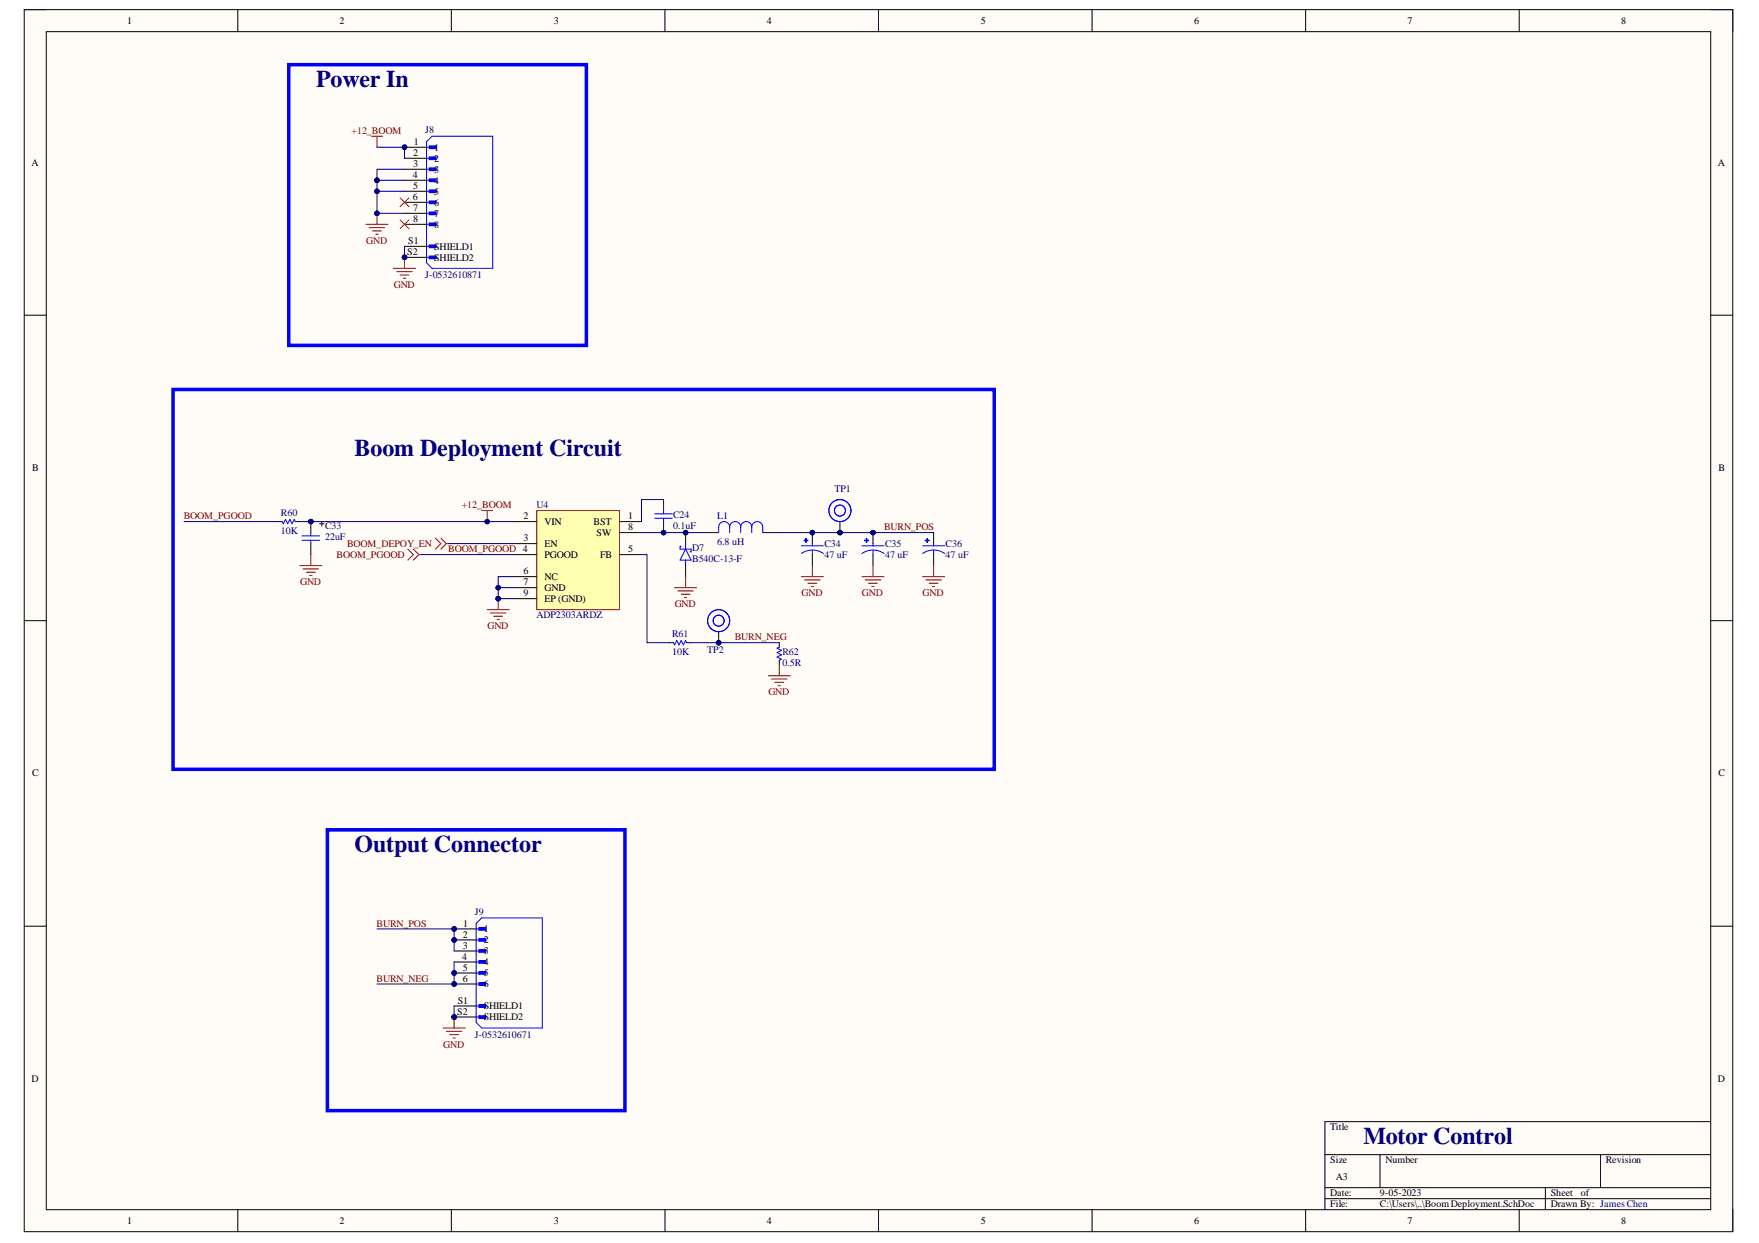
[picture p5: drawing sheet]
<svg xmlns="http://www.w3.org/2000/svg" width="297mm" height="210mm" viewBox="0 0 297 210" stroke-linecap="round" stroke-linejoin="round" font-family="sans-serif">
<defs><g id="words">
<g font-size="4.1" fill="#000080">
<text x="53.4" y="14.7">Power In</text>
<text x="59.9" y="77">Boom Deployment Circuit</text>
<text x="59.9" y="143.9">Output Connector</text>
<text x="230.2" y="193.1">Motor Control</text>
</g>
<g font-size="1.7">
<text x="21.5" y="4.1">1</text>
<text x="57.3" y="4.1">2</text>
<text x="93.5" y="4.1">3</text>
<text x="129.5" y="4.1">4</text>
<text x="165.6" y="4.1">5</text>
<text x="201.6" y="4.1">6</text>
<text x="237.7" y="4.1">7</text>
<text x="273.8" y="4.1">8</text>
<text x="5.3" y="28">A</text>
<text x="69.8" y="26.4">2</text>
<text x="69.8" y="28.2">3</text>
<text x="69.9" y="24.5">1</text>
<text x="73.3" y="25.4">1</text>
<text x="73.3" y="27.3">2</text>
<text x="73.3" y="29.1">3</text>
<text x="290.1" y="28">A</text>
<text x="69.7" y="30.1">4</text>
<text x="69.7" y="33.8">6</text>
<text x="69.8" y="31.9">5</text>
<text x="69.8" y="35.7">7</text>
<text x="73.3" y="31">4</text>
<text x="73.3" y="32.9">5</text>
<text x="73.3" y="34.7">6</text>
<text x="68.9" y="41.2">S1</text>
<text x="69.8" y="37.5">8</text>
<text x="73.3" y="36.6">7</text>
<text x="73.3" y="38.4">8</text>
<text x="68.8" y="43.1">S2</text>
<text x="73.3" y="42.2">SHIELD1</text>
<text x="73.3" y="44">SHIELD2</text>
<text x="5.4" y="79.6">B</text>
<text x="290.2" y="79.6">B</text>
<text x="88.4" y="87.7">2</text>
<text x="91.9" y="88.6">VIN</text>
<text x="100.2" y="88.6">BST</text>
<text x="106.1" y="87.7">1</text>
<text x="106.1" y="89.6">8</text>
<text x="88.4" y="91.4">3</text>
<text x="91.9" y="92.3">EN</text>
<text x="91.9" y="94.2">PGOOD</text>
<text x="100.7" y="90.5">SW</text>
<text x="101.3" y="94.2">FB</text>
<text x="106.1" y="93.3">5</text>
<text x="88.4" y="98.8">7</text>
<text x="88.4" y="97">6</text>
<text x="88.4" y="100.7">9</text>
<text x="91.9" y="99.8">GND</text>
<text x="91.9" y="97.9">NC</text>
<text x="91.9" y="101.6">EP (GND)</text>
<text x="5.4" y="131.1">C</text>
<text x="290.2" y="131.1">C</text>
<text x="78.2" y="158.3">2</text>
<text x="78.2" y="160.2">3</text>
<text x="78.2" y="156.5">1</text>
<text x="81.7" y="157.4">1</text>
<text x="81.7" y="159.2">2</text>
<text x="81.7" y="161.1">3</text>
<text x="78.1" y="162">4</text>
<text x="78.2" y="163.9">5</text>
<text x="78.2" y="165.8">6</text>
<text x="81.7" y="163">4</text>
<text x="81.7" y="164.8">5</text>
<text x="81.7" y="166.7">6</text>
<text x="77.2" y="171.3">S2</text>
<text x="77.3" y="169.5">S1</text>
<text x="81.7" y="170.4">SHIELD1</text>
<text x="81.7" y="172.3">SHIELD2</text>
<text x="5.3" y="182.7">D</text>
<text x="290.1" y="182.7">D</text>
<text x="224.6" y="190.8">Title</text>
<text x="224.6" y="196.4">Size</text>
<text x="234" y="196.4">Number</text>
<text x="271.2" y="196.4">Revision</text>
<text x="224.6" y="202">Date:</text>
<text x="224.6" y="203.9">File:</text>
<text x="225.6" y="199.2">A3</text>
<text x="233" y="202">9-05-2023</text>
<text x="233" y="203.9">C:\Users\..\BoomDeployment.SchDoc</text>
<text x="261.9" y="202">Sheet</text>
<text x="261.9" y="203.9">Drawn By: JamesChen</text>
<text x="266.9" y="202">of</text>
<text x="21.5" y="206.6">1</text>
<text x="57.3" y="206.6">2</text>
<text x="93.5" y="206.6">3</text>
<text x="129.5" y="206.6">4</text>
<text x="165.6" y="206.6">5</text>
<text x="201.6" y="206.6">6</text>
<text x="237.7" y="206.6">7</text>
<text x="273.8" y="206.6">8</text>
</g>
<g font-size="1.7" fill="#800000">
<text x="59.4" y="22.6">+12_BOOM</text>
<text x="61.8" y="41.2">GND</text>
<text x="66.5" y="48.7">GND</text>
<text x="31" y="87.7">BOOM_PGOOD</text>
<text x="78" y="85.8">+12_BOOM</text>
<text x="149.3" y="89.6">BURN_POS</text>
<text x="56.8" y="94.2">BOOM_PGOOD</text>
<text x="58.6" y="92.3">BOOM_DEPOY_EN</text>
<text x="75.7" y="93.3">BOOM_PGOOD 4</text>
<text x="50.7" y="98.8">GND</text>
<text x="135.3" y="100.7">GND</text>
<text x="145.6" y="100.7">GND</text>
<text x="155.8" y="100.7">GND</text>
<text x="82.3" y="106.3">GND</text>
<text x="113.9" y="102.6">GND</text>
<text x="124.1" y="108.1">BURN_NEG</text>
<text x="129.7" y="117.4">GND</text>
<text x="63.6" y="156.5">BURN_POS</text>
<text x="63.6" y="165.8">BURN_NEG</text>
<text x="74.9" y="176.9">GND</text>
</g>
<g font-size="1.7" fill="#000080">
<text x="71.8" y="22.5">J8</text>
<text x="71.8" y="47">J-0532610871</text>
<text x="140.9" y="83">TP1</text>
<text x="47.4" y="87.1">R60</text>
<text x="54.9" y="89.4">C33</text>
<text x="90.6" y="85.8">U4</text>
<text x="113.7" y="89.4">0.1uF</text>
<text x="113.7" y="87.5">C24</text>
<text x="121.1" y="87.7">L1</text>
<text x="47.4" y="90.1">10K</text>
<text x="54.9" y="91.2">22uF</text>
<text x="116.9" y="93.1">D7</text>
<text x="116.9" y="95">B540C-13-F</text>
<text x="121.1" y="92">6.8 uH</text>
<text x="139.2" y="94.3">47 uF</text>
<text x="139.2" y="92.4">C34</text>
<text x="149.5" y="94.3">47 uF</text>
<text x="149.5" y="92.4">C35</text>
<text x="159.7" y="94.3">47 uF</text>
<text x="159.7" y="92.4">C36</text>
<text x="90.6" y="104.4">ADP2303ARDZ</text>
<text x="113.5" y="107.5">R61</text>
<text x="113.5" y="110.6">10K</text>
<text x="119.4" y="110.3">TP2</text>
<text x="132.1" y="112.4">0.5R</text>
<text x="132.1" y="110.6">R62</text>
<text x="80.2" y="154.4">J9</text>
<text x="80.2" y="175.3">J-0532610671</text>
</g>
</g></defs>
<path d="M4.1 1.6h288.5v206.4h-288.5z" fill-rule="evenodd" fill="#fffcf8"/>
<path d="M4.1 1.6h288.5v206.4h-288.5z" fill="none" stroke="#000" stroke-width=".17"/>
<path d="M7.8 5.3h281.1v199h-281.1z" fill-rule="evenodd" fill="#fffcf8"/>
<g fill="none" stroke="#000" stroke-width=".17">
<path d="M4.1 1.6h3.7M7.8 5.3h281.1v199h-281.1zM40.2 1.6v3.7M76.2 1.6v3.7M112.3 1.6v3.7M148.3 1.6v3.7M184.4 1.6v3.7M220.5 1.6v3.7M256.5 1.6v3.7M288.9 1.6h3.7v3.7M4.1 53.2h3.7M288.9 53.2h3.7"/>
<path d="M4.1 104.8h3.7M288.9 104.8h3.7M4.1 156.4h3.7M288.9 156.4h3.7M223.7 195h65.2M233 195v5.6M270.3 195v5.6M288.9 189.4h-65.2v14.9M40.2 204.3v3.7M76.2 204.3v3.7M112.3 204.3v3.7M148.4 204.3v3.7"/>
<path d="M184.4 204.3v3.7M220.5 204.3v3.7M223.7 200.6h65.2M223.7 202.4h65.2M256.5 204.3v3.7M261 200.6v3.7M292.6 204.3v3.7"/>
</g>
<circle cx="137.2" cy="89.9" r=".37" fill="#000080"/>
<circle cx="137.2" cy="89.9" r=".37" fill="none" stroke="#000080" stroke-width=".17"/>
<path d="M136.1 90.9v.7z" fill-rule="evenodd" fill="#00f"/>
<path d="M136.1 90.9v.7z" fill="none" stroke="#00f" stroke-width=".17"/>
<path d="M135.8 91.2h.6v.1h-.6z" fill-rule="evenodd" fill="#00f"/>
<path d="M135.3 93.5a3.2 3.2 0 0 1 3.7 0M135.3 92.2h3.7M135.8 91.2h.6v.1h-.6zM137.2 91.8v.4M137.2 92.9v.8" fill="none" stroke="#00f" stroke-width=".17"/>
<path d="M137.2 89.9v1.9" fill="none" stroke="#000" stroke-width=".17"/>
<circle cx="137.2" cy="89.9" r=".37" fill="#000080"/>
<circle cx="137.2" cy="89.9" r=".37" fill="none" stroke="#000080" stroke-width=".17"/>
<path d="M137.2 93.7v1.8" fill="none" stroke="#000" stroke-width=".17"/>
<circle cx="147.4" cy="89.9" r=".37" fill="#000080"/>
<circle cx="147.4" cy="89.9" r=".37" fill="none" stroke="#000080" stroke-width=".17"/>
<path d="M146.3 90.9h.1v.7h-.1z" fill-rule="evenodd" fill="#00f"/>
<path d="M146.3 90.9h.1v.7h-.1z" fill="none" stroke="#00f" stroke-width=".17"/>
<path d="M146 91.2h.7v.1h-.7z" fill-rule="evenodd" fill="#00f"/>
<path d="M145.6 93.5a3.2 3.2 0 0 1 3.7 0M145.6 92.2h3.7M146 91.2h.7v.1h-.7zM147.4 91.8v.4M147.4 92.9v.8" fill="none" stroke="#00f" stroke-width=".17"/>
<path d="M147.4 89.9v1.9" fill="none" stroke="#000" stroke-width=".17"/>
<circle cx="147.4" cy="89.9" r=".37" fill="#000080"/>
<circle cx="147.4" cy="89.9" r=".37" fill="none" stroke="#000080" stroke-width=".17"/>
<path d="M147.4 93.7v1.8" fill="none" stroke="#000" stroke-width=".17"/>
<path d="M156.5 90.9h.1v.7h-.1z" fill-rule="evenodd" fill="#00f"/>
<path d="M156.5 90.9h.1v.7h-.1z" fill="none" stroke="#00f" stroke-width=".17"/>
<path d="M156.3 91.2h.6v.1h-.6z" fill-rule="evenodd" fill="#00f"/>
<path d="M123.2 89a.93 .93 0 0 1 .9-.9 .93 .93 0 0 1 1 .9M123.2 89a.93 .93 0 0 0-.9-.9 .93 .93 0 0 0-.9 .9v.9M123.2 89v.9M125.1 89a.93 .93 0 0 1 .9-.9 .93 .93 0 0 1 .9 .9M125.1 89v.9M126.9 89a.93 .93 0 0 1 1-.9 .93 .93 0 0 1 .9 .9v.9M126.9 89v.9M155.8 93.5a3.3 3.3 0 0 1 3.7 0M155.8 92.2h3.7M156.3 91.2h.6v.1h-.6zM157.7 91.8v.4M157.7 92.9v.8" fill="none" stroke="#00f" stroke-width=".17"/>
<path d="M119.5 89.9h1.9M128.8 89.9h1.9M157.7 89.9v1.9M157.7 93.7v1.8" fill="none" stroke="#000" stroke-width=".17"/>
<circle cx="112.1" cy="89.9" r=".37" fill="#000080"/>
<circle cx="112.1" cy="89.9" r=".37" fill="none" stroke="#000080" stroke-width=".17"/>
<path d="M112.1 88.1v1.8" fill="none" stroke="#000" stroke-width=".17"/>
<circle cx="112.1" cy="89.9" r=".37" fill="#000080"/>
<circle cx="112.1" cy="89.9" r=".37" fill="none" stroke="#000080" stroke-width=".17"/>
<path d="M112.1 84.4v1.8M113 108.5h.7M116 108.5h.7M131.6 108.5v.8M131.6 111.5v.7" fill="none" stroke="#000" stroke-width=".17"/>
<path d="M110.6 87.5h2.9M110.6 86.8h2.9M112.1 86.2v.6M112.1 87.5v.6M113.7 108.5l.2 .4 .4-.7 .4 .7 .3-.7 .4 .7 .4-.7 .2 .3M131.6 109.3l-.4 .2 .8 .3-.8 .4 .8 .4-.8 .3 .8 .4-.4 .2" fill="none" stroke="#00f" stroke-width=".17"/>
<path d="M82.3 103h3.7M82.8 103.5h2.6M83.4 104.1h1.5M83.9 104.6h.4M84.1 101.1v1.9" fill="none" stroke="#800000" stroke-width=".17"/>
<circle cx="84.1" cy="101.1" r=".37" fill="#000080"/>
<circle cx="84.1" cy="101.1" r=".37" fill="none" stroke="#000080" stroke-width=".17"/>
<path d="M90.6 86.2h14v16.8h-14z" fill-rule="evenodd" fill="#ffffb0"/>
<g fill="none" stroke="#800000" stroke-width=".17">
<path d="M81.3 86.2h1.9M82.3 86.2v1.9M90.6 86.2h14v16.8h-14zM113.9 99.2h3.7M114.5 99.8h2.6M115.8 97.4v1.8M135.3 97.4h3.7M135.9 97.9h2.6M136.4 98.5h1.5M137 99h.4M137.2 95.5v1.9M145.6 97.4h3.7"/>
<path d="M146.1 97.9h2.6M146.7 98.5h1.5M147.2 99h.4M147.4 95.5v1.9M155.8 97.4h3.7M156.4 97.9h2.6M156.9 98.5h1.5M157.5 99h.3M157.7 95.5v1.9M115 100.3h1.5M115.6 100.9h.4M129.7 114.1h3.8"/>
<path d="M130.3 114.7h2.6M130.9 115.2h1.4M131.4 115.8h.4M131.6 112.2v1.9"/>
</g>
<path d="M46.9 88.1h.7M49.9 88.1h.7M86.9 88.1h3.7M86.9 91.8h3.7M86.9 93.7h3.7M86.9 99.2h3.7M86.9 97.4h3.7M104.6 88.1h3.7M104.6 93.7h3.7M104.6 89.9h3.7M86.9 101.1h3.7" fill="none" stroke="#000" stroke-width=".17"/>
<path d="M47.6 88.1l.2 .3 .4-.7 .4 .7 .4-.7 .3 .7 .4-.7 .2 .4" fill="none" stroke="#00f" stroke-width=".17"/>
<circle cx="82.3" cy="88.1" r=".37" fill="#000080"/>
<circle cx="82.3" cy="88.1" r=".37" fill="none" stroke="#000080" stroke-width=".17"/>
<path d="M29.2 65.8h138.7v64.1h-138.7z" fill="none" stroke="#00f" stroke-width=".59"/>
<circle cx="52.5" cy="88.1" r=".37" fill="#000080"/>
<circle cx="52.5" cy="88.1" r=".37" fill="none" stroke="#000080" stroke-width=".17"/>
<path d="M52.5 88.1v1.8" fill="none" stroke="#000" stroke-width=".17"/>
<circle cx="52.5" cy="88.1" r=".37" fill="#000080"/>
<circle cx="52.5" cy="88.1" r=".37" fill="none" stroke="#000080" stroke-width=".17"/>
<path d="M52.5 91.8v1.9M54 88.4h.7M54.3 88.1v.7" fill="none" stroke="#000" stroke-width=".17"/>
<path d="M51 90.5h3M51 91.2h3M52.5 89.9v.6M52.5 91.2v.6" fill="none" stroke="#00f" stroke-width=".17"/>
<path d="M50.6 95.5h3.7M51.2 96.1h2.6M51.7 96.6h1.5M52.3 97.2h.4M52.5 93.7v1.8" fill="none" stroke="#800000" stroke-width=".17"/>
<circle cx="141.8" cy="89.9" r=".37" fill="#000080"/>
<circle cx="141.8" cy="89.9" r=".37" fill="none" stroke="#000080" stroke-width=".17"/>
<path d="M141.8 88.1v1.8" fill="none" stroke="#000" stroke-width=".17"/>
<circle cx="141.8" cy="89.9" r=".37" fill="#000080"/>
<circle cx="141.8" cy="89.9" r=".37" fill="none" stroke="#000080" stroke-width=".17"/>
<g fill="none" stroke="#00f" stroke-width=".17">
<circle cx="141.8" cy="86.2" r="1.86"/>
<circle cx="141.8" cy="86.2" r=".93"/>
</g>
<circle cx="121.4" cy="108.5" r=".37" fill="#000080"/>
<circle cx="121.4" cy="108.5" r=".37" fill="none" stroke="#000080" stroke-width=".17"/>
<path d="M121.4 106.7v1.8" fill="none" stroke="#000" stroke-width=".17"/>
<circle cx="121.4" cy="108.5" r=".37" fill="#000080"/>
<circle cx="121.4" cy="108.5" r=".37" fill="none" stroke="#000080" stroke-width=".17"/>
<g fill="none" stroke="#00f" stroke-width=".17">
<circle cx="121.4" cy="104.8" r=".93"/>
<circle cx="121.4" cy="104.8" r="1.86"/>
</g>
<circle cx="76.7" cy="156.9" r=".37" fill="#000080"/>
<circle cx="76.7" cy="156.9" r=".37" fill="none" stroke="#000080" stroke-width=".17"/>
<circle cx="76.7" cy="158.7" r=".37" fill="#000080"/>
<circle cx="76.7" cy="158.7" r=".37" fill="none" stroke="#000080" stroke-width=".17"/>
<circle cx="76.7" cy="164.3" r=".37" fill="#000080"/>
<circle cx="76.7" cy="164.3" r=".37" fill="none" stroke="#000080" stroke-width=".17"/>
<circle cx="76.7" cy="166.2" r=".37" fill="#000080"/>
<circle cx="76.7" cy="166.2" r=".37" fill="none" stroke="#000080" stroke-width=".17"/>
<circle cx="76.7" cy="171.7" r=".37" fill="#000080"/>
<circle cx="76.7" cy="171.7" r=".37" fill="none" stroke="#000080" stroke-width=".17"/>
<path d="M80.9 156.6h1.1v.5h-1.1z" fill-rule="evenodd" fill="#00f"/>
<path d="M80.9 156.6h1.1v.5h-1.1z" fill="none" stroke="#00f" stroke-width=".17"/>
<path d="M80.9 158.5h1.1v.5h-1.1z" fill-rule="evenodd" fill="#00f"/>
<path d="M80.9 158.5h1.1v.5h-1.1z" fill="none" stroke="#00f" stroke-width=".17"/>
<path d="M80.9 160.4h1.1v.4h-1.1z" fill-rule="evenodd" fill="#00f"/>
<path d="M80.9 160.4h1.1v.4h-1.1z" fill="none" stroke="#00f" stroke-width=".17"/>
<path d="M80.9 162.2h1.1v.5h-1.1z" fill-rule="evenodd" fill="#00f"/>
<path d="M80.9 162.2h1.1v.5h-1.1z" fill="none" stroke="#00f" stroke-width=".17"/>
<path d="M80.9 164.1h1.1v.4h-1.1z" fill-rule="evenodd" fill="#00f"/>
<path d="M80.9 164.1h1.1v.4h-1.1z" fill="none" stroke="#00f" stroke-width=".17"/>
<path d="M80.9 165.9h1.1v.5h-1.1z" fill-rule="evenodd" fill="#00f"/>
<path d="M80.9 165.9h1.1v.5h-1.1z" fill="none" stroke="#00f" stroke-width=".17"/>
<path d="M80.9 169.7h1.1v.4h-1.1z" fill-rule="evenodd" fill="#00f"/>
<path d="M80.9 169.7h1.1v.4h-1.1z" fill="none" stroke="#00f" stroke-width=".17"/>
<path d="M80.9 171.5h1.1v.5h-1.1z" fill-rule="evenodd" fill="#00f"/>
<path d="M80.4 155.9l.9-.9h10.3v18.6h-10.3l-.9-.9zM80.4 158.7h1.4M80.4 156.9h1.4M80.4 160.6h1.4M80.4 162.4h1.4M80.4 164.3h1.4M80.4 166.2h1.4M80.4 169.9h1.4M80.4 171.7h1.4M80.9 171.5h1.1v.5h-1.1z" fill="none" stroke="#00f" stroke-width=".17"/>
<path d="M76.7 156.9h3.7" fill="none" stroke="#000" stroke-width=".17"/>
<circle cx="76.7" cy="156.9" r=".37" fill="#000080"/>
<circle cx="76.7" cy="156.9" r=".37" fill="none" stroke="#000080" stroke-width=".17"/>
<path d="M76.7 158.7h3.7" fill="none" stroke="#000" stroke-width=".17"/>
<circle cx="76.7" cy="158.7" r=".37" fill="#000080"/>
<circle cx="76.7" cy="158.7" r=".37" fill="none" stroke="#000080" stroke-width=".17"/>
<path d="M76.7 160.6h3.7M76.7 162.4h3.7M76.7 164.3h3.7" fill="none" stroke="#000" stroke-width=".17"/>
<circle cx="76.7" cy="164.3" r=".37" fill="#000080"/>
<circle cx="76.7" cy="164.3" r=".37" fill="none" stroke="#000080" stroke-width=".17"/>
<path d="M76.7 166.2h3.7" fill="none" stroke="#000" stroke-width=".17"/>
<circle cx="76.7" cy="166.2" r=".37" fill="#000080"/>
<circle cx="76.7" cy="166.2" r=".37" fill="none" stroke="#000080" stroke-width=".17"/>
<path d="M76.7 169.9h3.7M76.7 171.7h3.7" fill="none" stroke="#000" stroke-width=".17"/>
<circle cx="76.7" cy="171.7" r=".37" fill="#000080"/>
<circle cx="76.7" cy="171.7" r=".37" fill="none" stroke="#000080" stroke-width=".17"/>
<path d="M74.8 173.6h3.8M75.4 174.2h2.6M75.9 174.7h1.5M76.5 175.3h.4M76.7 171.7v1.9" fill="none" stroke="#800000" stroke-width=".17"/>
<circle cx="76.7" cy="171.7" r=".37" fill="#000080"/>
<circle cx="76.7" cy="171.7" r=".37" fill="none" stroke="#000080" stroke-width=".17"/>
<path d="M48.8 10.9h50.2v47.4h-50.2zM55.3 140.1h50.2v47.4h-50.2z" fill="none" stroke="#00f" stroke-width=".59"/>
<path d="M62.7 23h1.9M63.7 23v1.9" fill="none" stroke="#800000" stroke-width=".17"/>
<circle cx="68.3" cy="24.9" r=".37" fill="#000080"/>
<circle cx="68.3" cy="24.9" r=".37" fill="none" stroke="#000080" stroke-width=".17"/>
<circle cx="68.3" cy="43.5" r=".37" fill="#000080"/>
<circle cx="68.3" cy="43.5" r=".37" fill="none" stroke="#000080" stroke-width=".17"/>
<path d="M72.5 24.6h1.2v.5h-1.2z" fill-rule="evenodd" fill="#00f"/>
<path d="M72.5 24.6h1.2v.5h-1.2z" fill="none" stroke="#00f" stroke-width=".17"/>
<path d="M72.5 26.5h1.2v.5h-1.2z" fill-rule="evenodd" fill="#00f"/>
<path d="M72.5 26.5h1.2v.5h-1.2z" fill="none" stroke="#00f" stroke-width=".17"/>
<path d="M72.5 28.4h1.2v.4h-1.2z" fill-rule="evenodd" fill="#00f"/>
<path d="M72.5 28.4h1.2v.4h-1.2z" fill="none" stroke="#00f" stroke-width=".17"/>
<path d="M72.5 30.2h1.2v.5h-1.2z" fill-rule="evenodd" fill="#00f"/>
<path d="M72.5 30.2h1.2v.5h-1.2z" fill="none" stroke="#00f" stroke-width=".17"/>
<path d="M72.5 32.1h1.2v.4h-1.2z" fill-rule="evenodd" fill="#00f"/>
<path d="M72.5 32.1h1.2v.4h-1.2z" fill="none" stroke="#00f" stroke-width=".17"/>
<path d="M72.5 33.9h1.2v.5h-1.2z" fill-rule="evenodd" fill="#00f"/>
<path d="M72.5 33.9h1.2v.5h-1.2z" fill="none" stroke="#00f" stroke-width=".17"/>
<path d="M72.5 35.8h1.2v.5h-1.2z" fill-rule="evenodd" fill="#00f"/>
<path d="M72.5 35.8h1.2v.5h-1.2z" fill="none" stroke="#00f" stroke-width=".17"/>
<path d="M72.5 37.6h1.2v.5h-1.2z" fill-rule="evenodd" fill="#00f"/>
<path d="M72.5 37.6h1.2v.5h-1.2z" fill="none" stroke="#00f" stroke-width=".17"/>
<path d="M72.5 41.4h1.2v.4h-1.2z" fill-rule="evenodd" fill="#00f"/>
<path d="M72.5 41.4h1.2v.4h-1.2z" fill="none" stroke="#00f" stroke-width=".17"/>
<path d="M72.5 43.2h1.2v.5h-1.2z" fill-rule="evenodd" fill="#00f"/>
<path d="M72 23.9l1-.9h10.2v22.3h-10.2l-1-.9zM72 26.7h1.4M72 28.6h1.4M72 30.4h1.4M72 32.3h1.4M72 34.2h1.4M72 36h1.4M72 37.9h1.4M72 24.9h1.4M72 41.6h1.4M72 43.5h1.4M72.5 43.2h1.2v.5h-1.2z" fill="none" stroke="#00f" stroke-width=".17"/>
<path d="M68.3 24.9h3.7" fill="none" stroke="#000" stroke-width=".17"/>
<circle cx="68.3" cy="24.9" r=".37" fill="#000080"/>
<circle cx="68.3" cy="24.9" r=".37" fill="none" stroke="#000080" stroke-width=".17"/>
<path d="M68.3 26.7h3.7M68.3 28.6h3.7M68.3 30.4h3.7M68.3 32.3h3.7M68.3 34.2h3.7M68.3 36h3.7M68.3 37.9h3.7M68.3 41.6h3.7M68.3 43.5h3.7" fill="none" stroke="#000" stroke-width=".17"/>
<circle cx="68.3" cy="43.5" r=".37" fill="#000080"/>
<circle cx="68.3" cy="43.5" r=".37" fill="none" stroke="#000080" stroke-width=".17"/>
<path d="M61.8 37.9h3.7M62.4 38.4h2.6M62.9 39h1.5M63.5 39.6h.3M63.7 36v1.9" fill="none" stroke="#800000" stroke-width=".17"/>
<circle cx="63.7" cy="36" r=".37" fill="#000080"/>
<circle cx="63.7" cy="36" r=".37" fill="none" stroke="#000080" stroke-width=".17"/>
<path d="M67.6 33.4l1.5 1.5M67.6 37.1l1.5 1.5M69.1 33.4l-1.5 1.5M69.1 37.1l-1.5 1.5" fill="none" stroke="#f00" stroke-width=".17"/>
<path d="M66.4 45.3h3.8M67 45.9h2.6M67.6 46.4h1.5M68.1 47h.4M68.3 43.5v1.8" fill="none" stroke="#800000" stroke-width=".17"/>
<circle cx="68.3" cy="43.5" r=".37" fill="#000080"/>
<g fill="none" stroke="#000080" stroke-width=".17">
<path d="M84.1 99.2h2.8"/>
<circle cx="68.3" cy="43.5" r=".37"/>
</g>
<path d="M68.9 92.7l.9 1-.9 .9M69.8 92.7l.9 1M70.7 93.7l-.9 .9M70.7 93.7h.4M73.5 90.9l1 .9-1 .9M74.5 90.9l.9 .9M75.4 91.8l-.9 .9M75.4 91.8h.4" fill="none" stroke="#800000" stroke-width=".17"/>
<circle cx="84.1" cy="99.2" r=".37" fill="#000080"/>
<g fill="none" stroke="#000080" stroke-width=".17">
<path d="M84.1 101.1h2.8"/>
<circle cx="84.1" cy="99.2" r=".37"/>
</g>
<circle cx="84.1" cy="101.1" r=".37" fill="#000080"/>
<g fill="none" stroke="#000080" stroke-width=".17">
<path d="M108.3 89.9h11.2"/>
<circle cx="84.1" cy="101.1" r=".37"/>
</g>
<circle cx="112.1" cy="89.9" r=".37" fill="#000080"/>
<circle cx="112.1" cy="89.9" r=".37" fill="none" stroke="#000080" stroke-width=".17"/>
<circle cx="115.8" cy="89.9" r=".37" fill="#000080"/>
<g fill="none" stroke="#000080" stroke-width=".17">
<path d="M130.7 89.9h27"/>
<circle cx="115.8" cy="89.9" r=".37"/>
</g>
<circle cx="137.2" cy="89.9" r=".37" fill="#000080"/>
<circle cx="137.2" cy="89.9" r=".37" fill="none" stroke="#000080" stroke-width=".17"/>
<circle cx="141.8" cy="89.9" r=".37" fill="#000080"/>
<circle cx="141.8" cy="89.9" r=".37" fill="none" stroke="#000080" stroke-width=".17"/>
<circle cx="147.4" cy="89.9" r=".37" fill="#000080"/>
<g fill="none" stroke="#000080" stroke-width=".17">
<path d="M108.3 93.7h1v14.8h3.7M112.1 84.4h-3.8v3.7M116.7 108.5h14.9"/>
<circle cx="147.4" cy="89.9" r=".37"/>
</g>
<circle cx="121.4" cy="108.5" r=".37" fill="#000080"/>
<g fill="none" stroke="#000080" stroke-width=".17">
<path d="M31.1 88.1h15.8M71.1 93.7h15.8M75.8 91.8h11.1M63.7 156.9h13v3.7"/>
<circle cx="121.4" cy="108.5" r=".37"/>
</g>
<circle cx="76.7" cy="158.7" r=".37" fill="#000080"/>
<circle cx="76.7" cy="158.7" r=".37" fill="none" stroke="#000080" stroke-width=".17"/>
<circle cx="76.7" cy="156.9" r=".37" fill="#000080"/>
<g fill="none" stroke="#000080" stroke-width=".17">
<path d="M76.7 162.4v3.8h-13"/>
<circle cx="76.7" cy="156.9" r=".37"/>
</g>
<circle cx="76.7" cy="164.3" r=".37" fill="#000080"/>
<circle cx="76.7" cy="164.3" r=".37" fill="none" stroke="#000080" stroke-width=".17"/>
<circle cx="76.7" cy="166.2" r=".37" fill="#000080"/>
<g fill="none" stroke="#000080" stroke-width=".17">
<path d="M76.7 169.9v1.8"/>
<circle cx="76.7" cy="166.2" r=".37"/>
</g>
<circle cx="76.7" cy="171.7" r=".37" fill="#000080"/>
<g fill="none" stroke="#000080" stroke-width=".17">
<path d="M63.7 24.9h4.6v1.8"/>
<circle cx="76.7" cy="171.7" r=".37"/>
</g>
<circle cx="68.3" cy="24.9" r=".37" fill="#000080"/>
<g fill="none" stroke="#000080" stroke-width=".17">
<path d="M63.7 30.4h4.6"/>
<circle cx="68.3" cy="24.9" r=".37"/>
</g>
<circle cx="63.7" cy="30.4" r=".37" fill="#000080"/>
<g fill="none" stroke="#000080" stroke-width=".17">
<path d="M63.7 32.3h4.6"/>
<circle cx="63.7" cy="30.4" r=".37"/>
</g>
<circle cx="63.7" cy="32.3" r=".37" fill="#000080"/>
<g fill="none" stroke="#000080" stroke-width=".17">
<path d="M63.7 30.4v5.6h4.6"/>
<circle cx="63.7" cy="32.3" r=".37"/>
</g>
<circle cx="63.7" cy="36" r=".37" fill="#000080"/>
<circle cx="63.7" cy="36" r=".37" fill="none" stroke="#000080" stroke-width=".17"/>
<circle cx="63.7" cy="32.3" r=".37" fill="#000080"/>
<circle cx="63.7" cy="32.3" r=".37" fill="none" stroke="#000080" stroke-width=".17"/>
<circle cx="63.7" cy="30.4" r=".37" fill="#000080"/>
<g fill="none" stroke="#000080" stroke-width=".17">
<path d="M68.3 28.6h-4.6v1.8"/>
<circle cx="63.7" cy="30.4" r=".37"/>
</g>
<circle cx="63.7" cy="30.4" r=".37" fill="#000080"/>
<g fill="none" stroke="#000080" stroke-width=".17">
<path d="M68.3 41.6v1.9"/>
<circle cx="63.7" cy="30.4" r=".37"/>
</g>
<circle cx="68.3" cy="43.5" r=".37" fill="#000080"/>
<g fill="none" stroke="#000080" stroke-width=".17">
<path d="M50.6 88.1h36.3"/>
<circle cx="68.3" cy="43.5" r=".37"/>
</g>
<circle cx="52.5" cy="88.1" r=".37" fill="#000080"/>
<circle cx="52.5" cy="88.1" r=".37" fill="none" stroke="#000080" stroke-width=".17"/>
<circle cx="82.3" cy="88.1" r=".37" fill="#000080"/>
<g fill="none" stroke="#000080" stroke-width=".17">
<path d="M86.9 97.4h-2.8v3.7"/>
<circle cx="82.3" cy="88.1" r=".37"/>
</g>
<circle cx="84.1" cy="101.1" r=".37" fill="#000080"/>
<circle cx="84.1" cy="101.1" r=".37" fill="none" stroke="#000080" stroke-width=".17"/>
<circle cx="84.1" cy="99.2" r=".37" fill="#000080"/>
<circle cx="84.1" cy="99.2" r=".37" fill="none" stroke="#000080" stroke-width=".17"/>
<circle cx="115.8" cy="89.9" r=".37" fill="#000080"/>
<circle cx="115.8" cy="89.9" r=".37" fill="none" stroke="#000080" stroke-width=".17"/>
<path d="M115 92.3h-.2v.4h1.9v.5h-.2M115.8 92.7l.9 1.9h-1.9zM115.8 91.8v.9M115.8 94.6v.9" fill="none" stroke="#00f" stroke-width=".17"/>
<path d="M115.8 89.9v1.9M115.8 95.5v1.9" fill="none" stroke="#000" stroke-width=".17"/>
<circle cx="115.8" cy="89.9" r=".37" fill="#000080"/>
<circle cx="115.8" cy="89.9" r=".37" fill="none" stroke="#000080" stroke-width=".17"/>
<use href="#words"/>
</svg>
